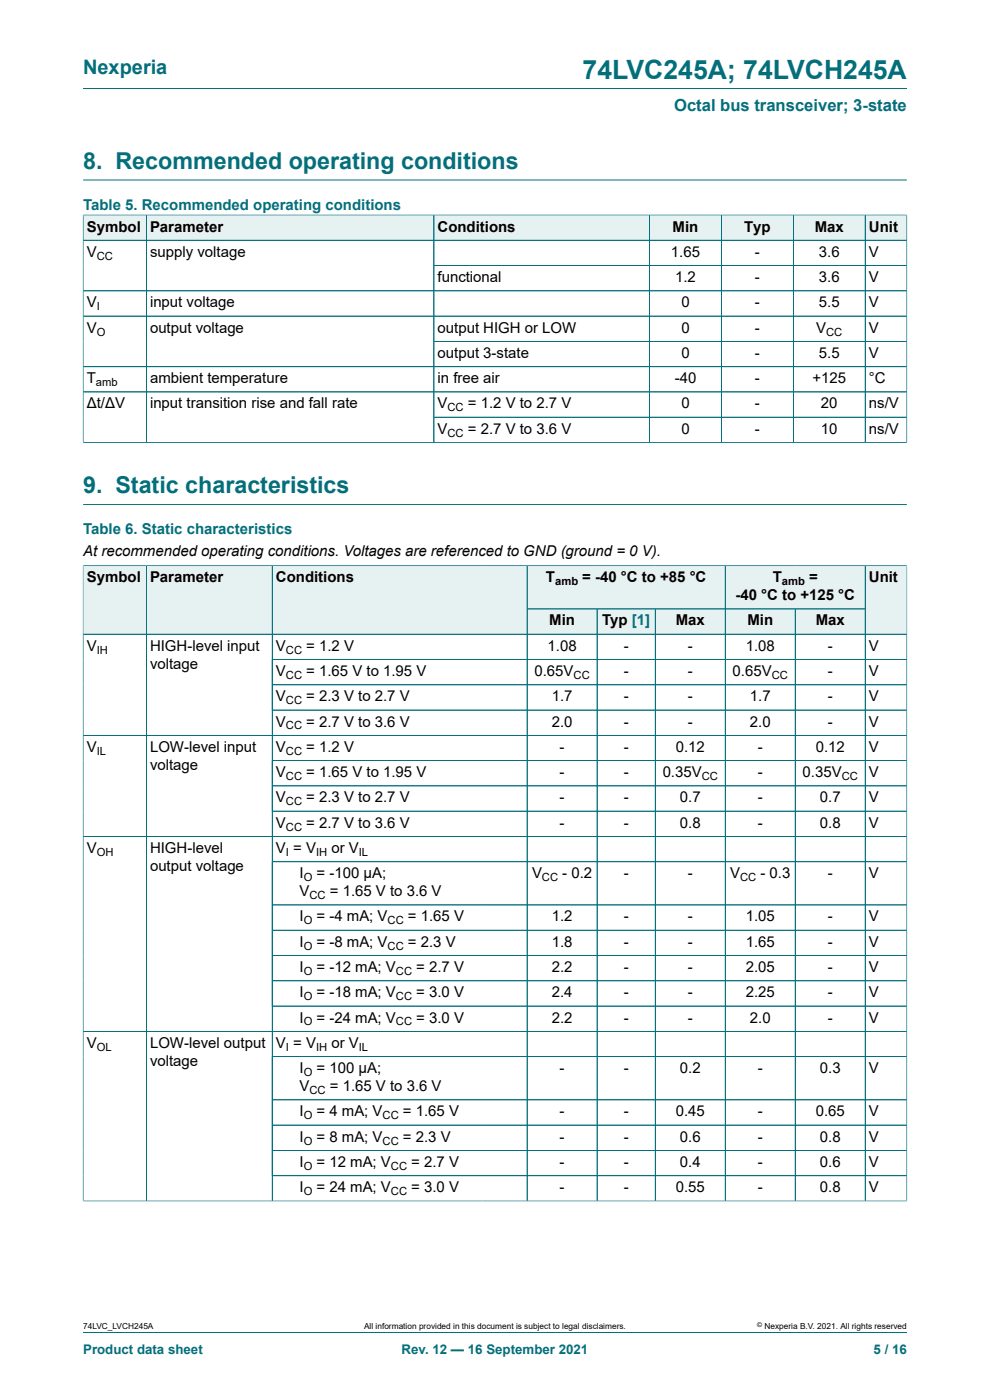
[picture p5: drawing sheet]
<svg xmlns="http://www.w3.org/2000/svg" width="210mm" height="297mm" viewBox="0 0 210 297" stroke-linecap="round" stroke-linejoin="round" font-family="sans-serif">
<defs><g id="words">
<text font-size="5.6" fill="#036f7b" x="123.6" y="16.8">74LVC245A; 74LVCH245A</text>
<g font-size="4.9" fill="#036f7b">
<text x="17.6" y="35.9">8. Recommended operating conditions</text>
<text x="17.6" y="104.7">9. Static characteristics</text>
</g>
<text font-size="4.2" fill="#036f7b" x="17.6" y="15.6">Nexperia</text>
<text font-size="3.5" fill="#036f7b" x="143" y="23.7">Octal bus transceiver; 3-state</text>
<g font-size="3.2" fill="#036f7b">
<text x="17.6" y="44.5">Table 5. Recommended operating conditions</text>
<text x="17.6" y="113.4">Table 6. Static characteristics</text>
</g>
<g font-size="3.2">
<text x="18.4" y="49.1">Symbol</text>
<text x="31.8" y="49.1">Parameter</text>
<text x="92.8" y="49.1">Conditions</text>
<text x="142.7" y="49.1">Min</text>
<text x="157.8" y="49.1">Typ</text>
<text x="172.8" y="49.1">Max</text>
<text x="184.3" y="49.1">Unit</text>
<text x="18.4" y="54.5">V</text>
<text x="31.8" y="54.5">supply voltage</text>
<text x="92.8" y="59.8">functional</text>
<text x="142.3" y="54.5">1.65</text>
<text x="143.2" y="59.8">1.2</text>
<text x="160.1" y="54.5">-</text>
<text x="160.1" y="59.8">-</text>
<text x="173.7" y="54.5">3.6</text>
<text x="173.7" y="59.8">3.6</text>
<text x="184.3" y="54.5">V</text>
<text x="184.3" y="59.8">V</text>
<text x="18.4" y="65.2">V</text>
<text x="31.8" y="65.2">input voltage</text>
<text x="144.5" y="65.2">0</text>
<text x="160.1" y="65.2">-</text>
<text x="173.7" y="65.2">5.5</text>
<text x="184.3" y="65.2">V</text>
<text x="18.4" y="70.6">V</text>
<text x="31.8" y="70.6">output voltage</text>
<text x="92.8" y="70.6">output HIGH or LOW</text>
<text x="144.5" y="70.6">0</text>
<text x="160.1" y="70.6">-</text>
<text x="173.1" y="70.6">V</text>
<text x="184.3" y="70.6">V</text>
<text x="92.8" y="75.9">output 3-state</text>
<text x="144.5" y="75.9">0</text>
<text x="160.1" y="75.9">-</text>
<text x="173.7" y="75.9">5.5</text>
<text x="184.3" y="75.9">V</text>
<text x="18.4" y="81.3">T</text>
<text x="31.8" y="81.3">ambient temperature</text>
<text x="92.8" y="81.3">in free air</text>
<text x="143.1" y="81.3">-40</text>
<text x="160.1" y="81.3">-</text>
<text x="172.3" y="81.3">+125</text>
<text x="184.3" y="81.3">°C</text>
<text x="18.4" y="86.7">Δt/ΔV</text>
<text x="31.8" y="86.7">input transition rise and fall rate</text>
<text x="92.8" y="86.7">V</text>
<text x="99.3" y="86.7">= 1.2 V to 2.7 V</text>
<text x="144.5" y="86.7">0</text>
<text x="160.1" y="86.7">-</text>
<text x="174.1" y="86.7">20</text>
<text x="184.3" y="86.7">ns/V</text>
<text x="92.8" y="92">V</text>
<text x="99.3" y="92">= 2.7 V to 3.6 V</text>
<text x="144.5" y="92">0</text>
<text x="160.1" y="92">-</text>
<text x="174.1" y="92">10</text>
<text x="184.3" y="92">ns/V</text>
<text x="17.6" y="117.9">At recommended operating conditions. Voltages are referenced to GND (ground = 0 V).</text>
<text x="18.4" y="123.5">Symbol</text>
<text x="31.8" y="123.5">Parameter</text>
<text x="58.5" y="123.5">Conditions</text>
<text x="115.8" y="123.5">T</text>
<text x="123.5" y="123.5">= -40 °C to +85 °C</text>
<text x="163.9" y="123.5">T</text>
<text x="171.6" y="123.5">=</text>
<text x="184.3" y="123.5">Unit</text>
<text x="156" y="127.3">-40 °C to +125 °C</text>
<text x="116.5" y="132.7">Min</text>
<text x="127.8" y="132.7">Typ [1]</text>
<text x="143.3" y="132.7">Max</text>
<text x="158.5" y="132.7">Min</text>
<text x="173" y="132.7">Max</text>
<text x="18.4" y="138.1">V</text>
<text x="31.8" y="138.1">HIGH-level input</text>
<text x="31.8" y="141.9">voltage</text>
<text x="58.5" y="138.1">V</text>
<text x="58.5" y="143.4">V</text>
<text x="65" y="138.1">= 1.2 V</text>
<text x="65" y="143.4">= 1.65 V to 1.95 V</text>
<text x="113.4" y="143.4">0.65V</text>
<text x="116.2" y="138.1">1.08</text>
<text x="132.3" y="138.1">-</text>
<text x="132.3" y="143.4">-</text>
<text x="145.9" y="138.1">-</text>
<text x="145.9" y="143.4">-</text>
<text x="155.4" y="143.4">0.65V</text>
<text x="158.2" y="138.1">1.08</text>
<text x="175.6" y="138.1">-</text>
<text x="175.6" y="143.4">-</text>
<text x="184.3" y="138.1">V</text>
<text x="184.3" y="143.4">V</text>
<text x="58.5" y="148.8">V</text>
<text x="65" y="148.8">= 2.3 V to 2.7 V</text>
<text x="117" y="148.8">1.7</text>
<text x="132.3" y="148.8">-</text>
<text x="145.9" y="148.8">-</text>
<text x="159.1" y="148.8">1.7</text>
<text x="175.6" y="148.8">-</text>
<text x="184.3" y="148.8">V</text>
<text x="58.5" y="154.1">V</text>
<text x="65" y="154.1">= 2.7 V to 3.6 V</text>
<text x="117" y="154.1">2.0</text>
<text x="132.3" y="154.1">-</text>
<text x="145.9" y="154.1">-</text>
<text x="159.1" y="154.1">2.0</text>
<text x="175.6" y="154.1">-</text>
<text x="184.3" y="154.1">V</text>
<text x="18.4" y="159.5">V</text>
<text x="31.8" y="159.5">LOW-level input</text>
<text x="58.5" y="159.5">V</text>
<text x="65" y="159.5">= 1.2 V</text>
<text x="118.7" y="159.5">-</text>
<text x="132.3" y="159.5">-</text>
<text x="143.3" y="159.5">0.12</text>
<text x="160.7" y="159.5">-</text>
<text x="173" y="159.5">0.12</text>
<text x="184.3" y="159.5">V</text>
<text x="31.8" y="163.3">voltage</text>
<text x="58.5" y="164.9">V</text>
<text x="65" y="164.9">= 1.65 V to 1.95 V</text>
<text x="118.7" y="164.9">-</text>
<text x="132.3" y="164.9">-</text>
<text x="140.6" y="164.9">0.35V</text>
<text x="160.7" y="164.9">-</text>
<text x="170.3" y="164.9">0.35V</text>
<text x="184.3" y="164.9">V</text>
<text x="58.5" y="170.2">V</text>
<text x="65" y="170.2">= 2.3 V to 2.7 V</text>
<text x="118.7" y="170.2">-</text>
<text x="132.3" y="170.2">-</text>
<text x="144.2" y="170.2">0.7</text>
<text x="160.7" y="170.2">-</text>
<text x="173.9" y="170.2">0.7</text>
<text x="184.3" y="170.2">V</text>
<text x="58.5" y="175.6">V</text>
<text x="65" y="175.6">= 2.7 V to 3.6 V</text>
<text x="118.7" y="175.6">-</text>
<text x="132.3" y="175.6">-</text>
<text x="144.2" y="175.6">0.8</text>
<text x="160.7" y="175.6">-</text>
<text x="173.9" y="175.6">0.8</text>
<text x="184.3" y="175.6">V</text>
<text x="18.4" y="181">V</text>
<text x="31.8" y="181">HIGH-level</text>
<text x="31.8" y="184.8">output voltage</text>
<text x="58.5" y="181">V = V</text>
<text x="70.3" y="181">or V</text>
<text x="63.5" y="186.3">I</text>
<text x="63.5" y="190.1">V</text>
<text x="67.1" y="186.3">= -100 μA;</text>
<text x="70" y="190.1">= 1.65 V to 3.6 V</text>
<text x="112.9" y="186.3">V</text>
<text x="119.3" y="186.3">- 0.2</text>
<text x="132.3" y="186.3">-</text>
<text x="145.9" y="186.3">-</text>
<text x="154.9" y="186.3">V</text>
<text x="161.3" y="186.3">- 0.3</text>
<text x="175.6" y="186.3">-</text>
<text x="184.3" y="186.3">V</text>
<text x="63.5" y="195.5">I</text>
<text x="67.1" y="195.5">= -4 mA; V</text>
<text x="86.5" y="195.5">= 1.65 V</text>
<text x="117" y="195.5">1.2</text>
<text x="132.3" y="195.5">-</text>
<text x="145.9" y="195.5">-</text>
<text x="158.2" y="195.5">1.05</text>
<text x="175.6" y="195.5">-</text>
<text x="184.3" y="195.5">V</text>
<text x="63.5" y="200.8">I</text>
<text x="67.1" y="200.8">= -8 mA; V</text>
<text x="86.5" y="200.8">= 2.3 V</text>
<text x="117" y="200.8">1.8</text>
<text x="132.3" y="200.8">-</text>
<text x="145.9" y="200.8">-</text>
<text x="158.2" y="200.8">1.65</text>
<text x="175.6" y="200.8">-</text>
<text x="184.3" y="200.8">V</text>
<text x="63.5" y="206.2">I</text>
<text x="67.1" y="206.2">= -12 mA; V</text>
<text x="88.3" y="206.2">= 2.7 V</text>
<text x="117" y="206.2">2.2</text>
<text x="132.3" y="206.2">-</text>
<text x="145.9" y="206.2">-</text>
<text x="158.2" y="206.2">2.05</text>
<text x="175.6" y="206.2">-</text>
<text x="184.3" y="206.2">V</text>
<text x="63.5" y="211.6">I</text>
<text x="67.1" y="211.6">= -18 mA; V</text>
<text x="88.3" y="211.6">= 3.0 V</text>
<text x="117" y="211.6">2.4</text>
<text x="132.3" y="211.6">-</text>
<text x="145.9" y="211.6">-</text>
<text x="158.2" y="211.6">2.25</text>
<text x="175.6" y="211.6">-</text>
<text x="184.3" y="211.6">V</text>
<text x="63.5" y="216.9">I</text>
<text x="67.1" y="216.9">= -24 mA; V</text>
<text x="88.3" y="216.9">= 3.0 V</text>
<text x="117" y="216.9">2.2</text>
<text x="132.3" y="216.9">-</text>
<text x="145.9" y="216.9">-</text>
<text x="159.1" y="216.9">2.0</text>
<text x="175.6" y="216.9">-</text>
<text x="184.3" y="216.9">V</text>
<text x="18.4" y="222.3">V</text>
<text x="31.8" y="222.3">LOW-level output</text>
<text x="31.8" y="226.1">voltage</text>
<text x="58.5" y="222.3">V = V</text>
<text x="63.5" y="227.7">I</text>
<text x="67.1" y="227.7">= 100 μA;</text>
<text x="70.3" y="222.3">or V</text>
<text x="118.7" y="227.7">-</text>
<text x="132.3" y="227.7">-</text>
<text x="144.2" y="227.7">0.2</text>
<text x="160.7" y="227.7">-</text>
<text x="173.9" y="227.7">0.3</text>
<text x="184.3" y="227.7">V</text>
<text x="63.5" y="231.5">V</text>
<text x="70" y="231.5">= 1.65 V to 3.6 V</text>
<text x="63.5" y="236.8">I</text>
<text x="67.1" y="236.8">= 4 mA; V</text>
<text x="85.5" y="236.8">= 1.65 V</text>
<text x="118.7" y="236.8">-</text>
<text x="132.3" y="236.8">-</text>
<text x="143.3" y="236.8">0.45</text>
<text x="160.7" y="236.8">-</text>
<text x="173" y="236.8">0.65</text>
<text x="184.3" y="236.8">V</text>
<text x="63.5" y="242.2">I</text>
<text x="67.1" y="242.2">= 8 mA; V</text>
<text x="85.5" y="242.2">= 2.3 V</text>
<text x="118.7" y="242.2">-</text>
<text x="132.3" y="242.2">-</text>
<text x="144.2" y="242.2">0.6</text>
<text x="160.7" y="242.2">-</text>
<text x="173.9" y="242.2">0.8</text>
<text x="184.3" y="242.2">V</text>
<text x="63.5" y="247.6">I</text>
<text x="67.1" y="247.6">= 12 mA; V</text>
<text x="87.2" y="247.6">= 2.7 V</text>
<text x="118.7" y="247.6">-</text>
<text x="132.3" y="247.6">-</text>
<text x="144.2" y="247.6">0.4</text>
<text x="160.7" y="247.6">-</text>
<text x="173.9" y="247.6">0.6</text>
<text x="184.3" y="247.6">V</text>
<text x="63.5" y="252.9">I</text>
<text x="67.1" y="252.9">= 24 mA; V</text>
<text x="87.2" y="252.9">= 3.0 V</text>
<text x="118.7" y="252.9">-</text>
<text x="132.3" y="252.9">-</text>
<text x="143.3" y="252.9">0.55</text>
<text x="160.7" y="252.9">-</text>
<text x="173.9" y="252.9">0.8</text>
<text x="184.3" y="252.9">V</text>
</g>
<g font-size="2.8" fill="#036f7b">
<text x="17.6" y="287.2">Product data sheet</text>
<text x="85.2" y="287.2">Rev. 12 — 16 September 2021</text>
<text x="185.3" y="287.2">5 / 16</text>
</g>
<g font-size="2.4">
<text x="20.5" y="55.1">CC</text>
<text x="20.5" y="65.8">I</text>
<text x="20.5" y="71.2">O</text>
<text x="175.3" y="71.2">CC</text>
<text x="20.4" y="81.9">amb</text>
<text x="94.9" y="87.3">CC</text>
<text x="94.9" y="92.6">CC</text>
<text x="117.8" y="124.1">amb</text>
<text x="165.9" y="124.1">amb</text>
<text x="20.5" y="138.7">IH</text>
<text x="60.7" y="138.7">CC</text>
<text x="60.7" y="144">CC</text>
<text x="60.7" y="149.4">CC</text>
<text x="121.7" y="144">CC</text>
<text x="163.7" y="144">CC</text>
<text x="60.7" y="154.8">CC</text>
<text x="20.5" y="160.1">IL</text>
<text x="60.7" y="160.1">CC</text>
<text x="60.7" y="165.5">CC</text>
<text x="148.9" y="165.5">CC</text>
<text x="178.5" y="165.5">CC</text>
<text x="60.7" y="170.8">CC</text>
<text x="60.7" y="176.2">CC</text>
<text x="20.5" y="181.6">OH</text>
<text x="60.7" y="181.6">I</text>
<text x="67" y="181.6">IH</text>
<text x="76.1" y="181.6">IL</text>
<text x="64.4" y="186.9">O</text>
<text x="65.7" y="190.7">CC</text>
<text x="115" y="186.9">CC</text>
<text x="157" y="186.9">CC</text>
<text x="64.4" y="196.1">O</text>
<text x="82.2" y="196.1">CC</text>
<text x="64.4" y="201.5">O</text>
<text x="82.2" y="201.5">CC</text>
<text x="64.4" y="206.8">O</text>
<text x="84" y="206.8">CC</text>
<text x="64.4" y="212.2">O</text>
<text x="84" y="212.2">CC</text>
<text x="64.4" y="217.6">O</text>
<text x="84" y="217.6">CC</text>
<text x="20.5" y="222.9">OL</text>
<text x="60.7" y="222.9">I</text>
<text x="67" y="222.9">IH</text>
<text x="76.1" y="222.9">IL</text>
<text x="64.4" y="228.3">O</text>
<text x="65.7" y="232.1">CC</text>
<text x="64.4" y="237.4">O</text>
<text x="81.2" y="237.4">CC</text>
<text x="64.4" y="242.8">O</text>
<text x="81.2" y="242.8">CC</text>
<text x="64.4" y="248.2">O</text>
<text x="82.9" y="248.2">CC</text>
<text x="64.4" y="253.5">O</text>
<text x="82.9" y="253.5">CC</text>
</g>
<g font-size="1.8">
<text x="17.6" y="282">74LVC_LVCH245A</text>
<text x="77.2" y="282">All information provided in this document is subject to legal disclaimers.</text>
<text x="162.2" y="282">Nexperia B.V. 2021. All rights reserved</text>
</g>
<text font-size="1.4" x="160.6" y="281.6">©</text>
</g></defs>
<path d="M17.6 18.8h174.8M17.6 38.2h174.8" fill="none" stroke="#036f7b" stroke-width=".21"/>
<path d="M17.7 45.7h13.3v5.2h-13.3z" fill="#e6f1f2"/>
<path d="M17.6 45.5v5.5h13.4v-5.4h-13.4" fill="none" stroke="#036f7b" stroke-width=".21"/>
<path d="M31.1 45.7h60.9v5.2h-60.9z" fill="#e6f1f2"/>
<path d="M31 45.6h61v5.4h-61z" fill="none" stroke="#036f7b" stroke-width=".21"/>
<path d="M92.1 45.7h45.6v5.2h-45.6z" fill="#e6f1f2"/>
<path d="M92 45.6h45.8v5.4h-45.8z" fill="none" stroke="#036f7b" stroke-width=".21"/>
<path d="M137.9 45.7h15.1v5.2h-15.1z" fill="#e6f1f2"/>
<path d="M137.8 45.6h15.2v5.4h-15.2z" fill="none" stroke="#036f7b" stroke-width=".21"/>
<path d="M153.1 45.7h15.1v5.2h-15.1z" fill="#e6f1f2"/>
<path d="M153 45.6h15.3v5.4h-15.3z" fill="none" stroke="#036f7b" stroke-width=".21"/>
<path d="M168.4 45.7h15.1v5.2h-15.1z" fill="#e6f1f2"/>
<path d="M168.3 45.6h15.2v5.4h-15.2z" fill="none" stroke="#036f7b" stroke-width=".21"/>
<path d="M183.6 45.7h8.7v5.2h-8.7z" fill="#e6f1f2"/>
<g fill="none" stroke="#036f7b" stroke-width=".21">
<path d="M17.6 51h174.8M17.6 45.7v48.2M17.7 45.6h174.7M31 45.7v48.2M92 56.3h100.4M92 45.7v48.2M137.8 45.7v48.2M153 45.7v48.2M168.3 45.7v48.2M183.5 45.6v48.3M192.4 45.5v48.4M17.6 61.7h174.8"/>
<path d="M17.6 67.1h174.8M17.6 77.8h174.8M92 72.4h100.4M17.6 93.9h174.8M17.6 83.1h174.8M92 88.5h100.4M17.6 107h174.8M111.8 120h42.1v9.2h-42.1z"/>
</g>
<path d="M111.9 120.1h41.9v9h-41.9z" fill="#e6f1f2"/>
<path d="M153.9 120h29.6v9.2h-29.6z" fill="none" stroke="#036f7b" stroke-width=".21"/>
<path d="M153.9 120.1h29.6v9h-29.6z" fill="#e6f1f2"/>
<path d="M17.6 119.9v14.6h13.4v-14.5h-13.4" fill="none" stroke="#036f7b" stroke-width=".21"/>
<path d="M17.7 120.1h13.3v14.4h-13.3z" fill="#e6f1f2"/>
<path d="M31 120h26.8v14.5h-26.8z" fill="none" stroke="#036f7b" stroke-width=".21"/>
<path d="M31.1 120.1h26.6v14.4h-26.6z" fill="#e6f1f2"/>
<path d="M102.3 120h-44.5v14.5h44.5" fill="none" stroke="#036f7b" stroke-width=".21"/>
<path d="M57.8 120.1h44.5v14.4h-44.5z" fill="#e6f1f2"/>
<path d="M102.3 120h9.5v14.5h-9.5" fill="none" stroke="#036f7b" stroke-width=".21"/>
<g fill="#e6f1f2">
<path d="M102.3 120.1h9.4v14.4h-9.4z"/>
<path d="M111.9 129.3h14.7v5.2h-14.7z"/>
</g>
<path d="M111.8 129.2h14.9v5.3h-14.9z" fill="none" stroke="#036f7b" stroke-width=".21"/>
<path d="M126.7 129.3h12.2v5.2h-12.2z" fill="#e6f1f2"/>
<path d="M126.7 129.2h12.3v5.3h-12.3z" fill="none" stroke="#036f7b" stroke-width=".21"/>
<path d="M139.1 129.3h14.7v5.2h-14.7z" fill="#e6f1f2"/>
<path d="M139 129.2h14.9v5.3h-14.9z" fill="none" stroke="#036f7b" stroke-width=".21"/>
<path d="M153.9 129.3h14.7v5.2h-14.7z" fill="#e6f1f2"/>
<path d="M153.9 129.2h14.8v5.3h-14.8z" fill="none" stroke="#036f7b" stroke-width=".21"/>
<path d="M168.8 129.3h14.7v5.2h-14.7z" fill="#e6f1f2"/>
<path d="M192.4 119.9v14.6h-23.7v-5.3h14.8M192.4 120h-8.9v14.5" fill="none" stroke="#036f7b" stroke-width=".21"/>
<path d="M183.6 120.1h8.7v14.4h-8.7z" fill="#e6f1f2"/>
<g fill="none" stroke="#036f7b" stroke-width=".21">
<path d="M17.6 134.5h174.8M17.6 120.1v134.7M17.7 120h174.6M31 120.1v134.7M57.8 120.1v134.7M57.8 139.9h134.6M111.8 120.1v134.7M111.9 129.2h71.6M126.7 129.3v125.5M139 129.3v125.5M153.9 120.1v134.7M168.7 129.3v125.5"/>
<path d="M183.5 120.1v134.7M192.4 120.1v134.7M57.8 145.3h134.6M57.8 150.6h134.6M192.4 156h-174.8M17.6 177.4h174.8M57.8 161.4h134.6M57.8 166.7h134.6M57.8 172.1h134.6M57.8 182.8h134.6M57.8 192h134.6M57.8 197.3h134.6"/>
<path d="M57.8 202.7h134.6M57.8 208.1h134.6M57.8 213.4h134.6M192.4 218.8h-174.8M57.8 224.2h134.6M57.8 233.3h134.6M57.8 238.7h134.6M57.8 244.1h134.6M57.8 249.4h134.6M192.4 254.8h-174.8M17.6 282.6h174.8"/>
</g>
<use href="#words"/>
</svg>
